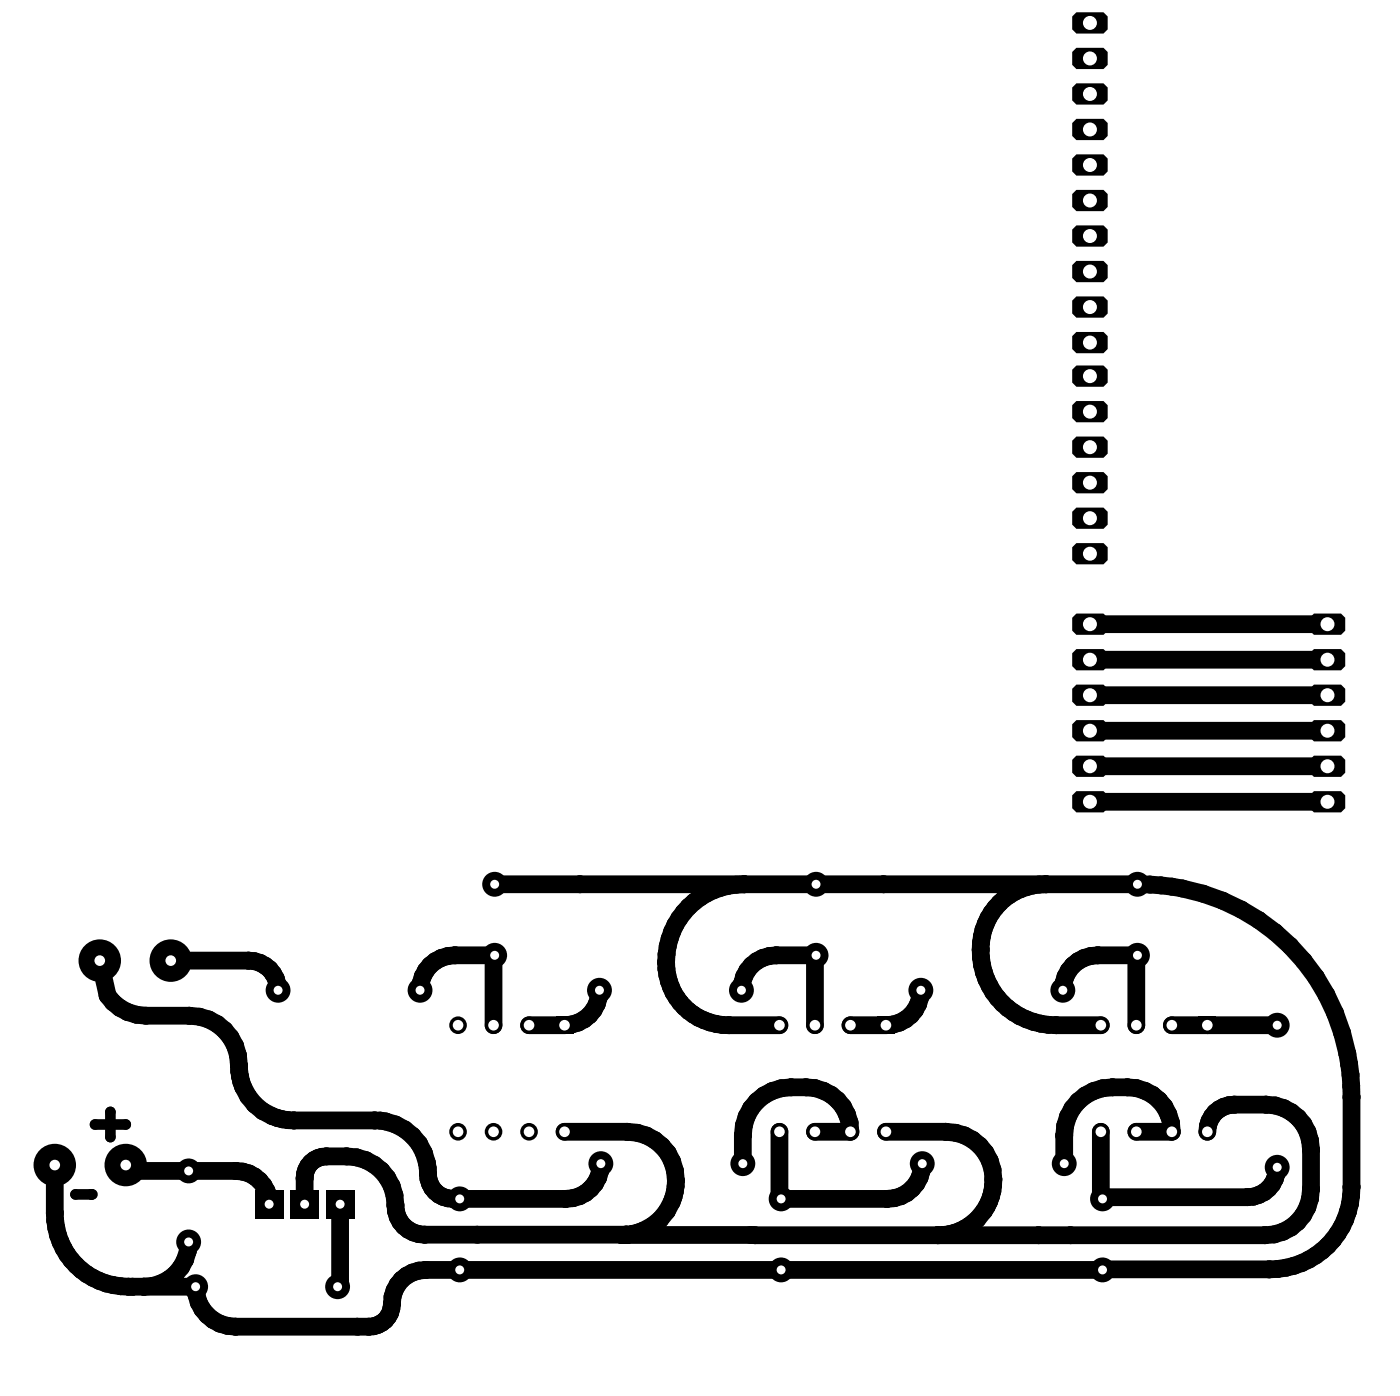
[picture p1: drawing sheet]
<svg xmlns="http://www.w3.org/2000/svg" width="100mm" height="100mm" viewBox="0 0 100 100" stroke-linecap="round" stroke-linejoin="round" font-family="sans-serif">
<g fill="none" stroke="#000" stroke-width="1.3">
<path d="M78 44.6h17M78 47.2h17M78 49.7h17M78 52.3h17M78 54.8h17M78 57.3h17M7.1 69.3v-.6l.6 2.5a3.3 3.3 0 0 0 2.7 1.4h3.1a3.6 3.6 0 0 1 3.6 4 3.9 3.9 0 0 0 3.9 3.5h5.8a3.8 3.8 0 0 1 3.9 4.2 1.79 1.79 0 0 0 1.7 1.4h8.1a2.49 2.49 0 0 0 2.5-2.5M12.2 68.7h5.6a2.08 2.08 0 0 1 2.1 2.1M30.1 70.8a2.46 2.46 0 0 1 2.5-2.5h2.8l-.1 .1v4.9M35.4 63.2h46.1a15 15 0 0 1 15.2 15.3v6.4a5.8 5.8 0 0 1-5.9 5.9h-60.3a2.47 2.47 0 0 0-2.5 2.8 1.6 1.6 0 0 1-1.6 1.3h-9.5a2.83 2.83 0 0 1-2.9-2.9h-4.8a5.2 5.2 0 0 1-5.3-5.3v-3.4M42.9 70.8a2.46 2.46 0 0 1-2.5 2.5h-2.5M53.1 70.8a2.46 2.46 0 0 1 2.5-2.5h2.8l-.1 .1v4.9"/>
<path d="M53.3 63.2a5.4 5.4 0 0 0-4.9 8.2 4.4 4.4 0 0 0 3.8 1.9h3.6M65.9 70.8a2.46 2.46 0 0 1-2.5 2.5h-2.5M74.8 63.2a4.7 4.7 0 0 0-4.4 6.3 5.3 5.3 0 0 0 5.2 3.8h3.2M76.1 70.8a2.46 2.46 0 0 1 2.5-2.5h2.8l-.1 .1v4.9M83.9 73.3h7.5M9 83.3l.4 .4h7.5a2.36 2.36 0 0 1 2.4 2.4M13.5 88.8a3.2 3.2 0 0 1-3.2 3.2M21.8 86.1v-1.8a1.54 1.54 0 0 1 1.6-1.6h1.4a3.6 3.6 0 0 1 3.5 3.9 2.06 2.06 0 0 0 2.1 1.7h14.5M24.3 86.1v5.7l-.1 .2M40.4 80.9h4.5a3.6 3.6 0 0 1 3.4 2.7 3.6 3.6 0 0 1-1.6 4.1 3.9 3.9 0 0 1-1.8 .6M44.9 88.3h.1M55.8 80.9v4.7l.1 .1h7.6a2.49 2.49 0 0 0 2.5-2.5"/>
<path d="M58.3 80.9h2.6a3.1 3.1 0 0 0-3.2-3.1 4.2 4.2 0 0 0-3.5 1 3.4 3.4 0 0 0-1 2.4v2M63.4 80.9h4.3a3.6 3.6 0 0 1 3.2 2.4 3.6 3.6 0 0 1-1 3.9 3.9 3.9 0 0 1-2.8 1.1M78.8 80.9v4.7M78.8 85.6l.1 .1M81.3 80.9h2.6a3.1 3.1 0 0 0-3.2-3.1 4.2 4.2 0 0 0-3.5 1 3.4 3.4 0 0 0-1 2.4v2M86.4 80.9a1.91 1.91 0 0 1 1.9-1.9h2.3a3.2 3.2 0 0 1 3.2 3.2v2.8a3.3 3.3 0 0 1-3.3 3.3h-46h.3M91.4 83.5a2.12 2.12 0 0 1-2.1 2.1h-10.5"/>
</g>
<g fill="#000">
<circle cx="7.1" cy="69.3" r=".63"/>
<circle cx="7.4" cy="70.6" r=".12"/>
<circle cx="7.7" cy="71.2" r=".63"/>
<circle cx="7.9" cy="79.5" r=".38"/>
<circle cx="8.1" cy="71.7" r=".63"/>
<circle cx="8.6" cy="72.1" r=".63"/>
<circle cx="9.1" cy="72.4" r=".63"/>
<circle cx="9.8" cy="72.6" r=".63"/>
<circle cx="10.4" cy="72.6" r=".63"/>
<circle cx="13.5" cy="72.6" r=".63"/>
<circle cx="14.3" cy="72.7" r=".63"/>
<circle cx="14.9" cy="72.9" r=".63"/>
<circle cx="15.5" cy="73.2" r=".63"/>
<circle cx="16.1" cy="73.7" r=".63"/>
<circle cx="16.5" cy="74.2" r=".63"/>
<circle cx="16.8" cy="74.8" r=".63"/>
<circle cx="17" cy="75.5" r=".63"/>
<circle cx="17.1" cy="76.2" r=".63"/>
<circle cx="17.1" cy="76.6" r=".63"/>
<circle cx="17.2" cy="77" r=".63"/>
<circle cx="17.3" cy="77.4" r=".63"/>
<circle cx="17.4" cy="77.7" r=".63"/>
<circle cx="17.8" cy="78.4" r=".63"/>
<circle cx="17.8" cy="68.7" r=".63"/>
<circle cx="18.2" cy="68.7" r=".63"/>
<circle cx="18.2" cy="79" r=".63"/>
<circle cx="18.6" cy="68.9" r=".63"/>
<circle cx="18.8" cy="79.5" r=".63"/>
<circle cx="19" cy="69.1" r=".63"/>
<circle cx="19.3" cy="69.3" r=".63"/>
<circle cx="19.5" cy="79.8" r=".63"/>
<circle cx="19.5" cy="69.6" r=".63"/>
<circle cx="19.7" cy="70" r=".63"/>
<circle cx="19.8" cy="80" r=".63"/>
<circle cx="19.9" cy="70.4" r=".63"/>
<circle cx="30.1" cy="70.3" r=".63"/>
<circle cx="30.2" cy="69.8" r=".63"/>
<circle cx="30.5" cy="69.4" r=".63"/>
<circle cx="30.8" cy="69" r=".63"/>
<circle cx="31.1" cy="68.7" r=".63"/>
<circle cx="31.6" cy="68.5" r=".63"/>
<circle cx="32" cy="68.4" r=".63"/>
<circle cx="32.6" cy="68.3" r=".63"/>
<circle cx="35.3" cy="68.4" r=".63"/>
<circle cx="40.9" cy="73.3" r=".63"/>
<circle cx="41.4" cy="73.1" r=".63"/>
<circle cx="41.5" cy="63.2" r=".63"/>
<circle cx="41.8" cy="72.9" r=".63"/>
<circle cx="42.2" cy="72.6" r=".63"/>
<circle cx="42.5" cy="72.2" r=".63"/>
<circle cx="42.7" cy="71.8" r=".63"/>
<circle cx="42.8" cy="71.3" r=".63"/>
<circle cx="47.7" cy="68.8" r=".63"/>
<circle cx="47.7" cy="69.3" r=".63"/>
<circle cx="47.7" cy="68.2" r=".63"/>
<circle cx="47.8" cy="69.7" r=".63"/>
<circle cx="47.8" cy="67.7" r=".63"/>
<circle cx="47.9" cy="70.2" r=".63"/>
<circle cx="47.9" cy="67.1" r=".63"/>
<circle cx="48" cy="70.6" r=".63"/>
<circle cx="48.1" cy="66.6" r=".63"/>
<circle cx="48.2" cy="71" r=".63"/>
<circle cx="48.3" cy="66.1" r=".63"/>
<circle cx="48.4" cy="71.4" r=".63"/>
<circle cx="48.6" cy="65.7" r=".63"/>
<circle cx="48.7" cy="71.7" r=".63"/>
<circle cx="48.9" cy="65.3" r=".63"/>
<circle cx="49" cy="72" r=".63"/>
<circle cx="49.3" cy="72.3" r=".63"/>
<circle cx="49.3" cy="64.9" r=".63"/>
<circle cx="49.6" cy="72.6" r=".63"/>
<circle cx="49.7" cy="64.5" r=".63"/>
<circle cx="50" cy="72.8" r=".63"/>
<circle cx="50.1" cy="64.2" r=".63"/>
<circle cx="50.4" cy="73" r=".63"/>
<circle cx="50.6" cy="63.9" r=".63"/>
<circle cx="50.8" cy="73.1" r=".63"/>
<circle cx="51.1" cy="63.7" r=".63"/>
<circle cx="51.2" cy="73.2" r=".63"/>
<circle cx="51.6" cy="63.5" r=".63"/>
<circle cx="51.7" cy="73.3" r=".63"/>
<circle cx="52.1" cy="63.4" r=".63"/>
<circle cx="52.2" cy="73.3" r=".63"/>
<circle cx="52.7" cy="63.3" r=".63"/>
<circle cx="53.1" cy="70.3" r=".63"/>
<circle cx="53.2" cy="69.8" r=".63"/>
<circle cx="53.3" cy="63.2" r=".63"/>
<circle cx="53.4" cy="79.9" r=".63"/>
<circle cx="53.5" cy="69.4" r=".63"/>
<circle cx="53.7" cy="79.3" r=".63"/>
<circle cx="53.8" cy="69" r=".63"/>
<circle cx="54.1" cy="68.7" r=".63"/>
<circle cx="54.2" cy="78.8" r=".63"/>
<circle cx="54.6" cy="68.5" r=".63"/>
<circle cx="54.7" cy="78.3" r=".63"/>
<circle cx="55" cy="68.4" r=".63"/>
<circle cx="55.2" cy="78" r=".63"/>
<circle cx="55.6" cy="68.3" r=".63"/>
<circle cx="55.9" cy="77.8" r=".63"/>
<circle cx="56.6" cy="77.8" r=".63"/>
<circle cx="57.7" cy="77.8" r=".63"/>
<circle cx="58" cy="63.2" r=".63"/>
<circle cx="58.3" cy="68.4" r=".63"/>
<circle cx="58.3" cy="77.8" r=".63"/>
<circle cx="58.9" cy="78" r=".63"/>
<circle cx="59.5" cy="78.3" r=".63"/>
<circle cx="59.9" cy="78.7" r=".63"/>
<circle cx="60.3" cy="79.2" r=".63"/>
<circle cx="60.6" cy="79.7" r=".63"/>
<circle cx="63.2" cy="63.2" r=".63"/>
<circle cx="63.9" cy="73.3" r=".63"/>
<circle cx="64.4" cy="73.1" r=".63"/>
<circle cx="64.8" cy="72.9" r=".63"/>
<circle cx="65.2" cy="72.6" r=".63"/>
<circle cx="65.5" cy="72.2" r=".63"/>
<circle cx="65.7" cy="71.8" r=".63"/>
<circle cx="65.8" cy="71.3" r=".63"/>
<circle cx="70.2" cy="67.9" r=".63"/>
<circle cx="70.2" cy="67.4" r=".63"/>
<circle cx="70.2" cy="68.5" r=".63"/>
<circle cx="70.3" cy="67" r=".63"/>
<circle cx="70.3" cy="69" r=".63"/>
<circle cx="70.4" cy="66.5" r=".63"/>
<circle cx="70.4" cy="69.5" r=".63"/>
<circle cx="70.5" cy="66.1" r=".63"/>
<circle cx="70.6" cy="70" r=".63"/>
<circle cx="70.7" cy="65.7" r=".63"/>
<circle cx="70.8" cy="70.5" r=".63"/>
<circle cx="71" cy="65.3" r=".63"/>
<circle cx="71.1" cy="71" r=".63"/>
<circle cx="71.2" cy="64.9" r=".63"/>
<circle cx="71.4" cy="71.4" r=".63"/>
<circle cx="71.5" cy="64.6" r=".63"/>
<circle cx="71.7" cy="71.8" r=".63"/>
<circle cx="71.8" cy="64.3" r=".63"/>
<circle cx="72.1" cy="72.1" r=".63"/>
<circle cx="72.2" cy="64" r=".63"/>
<circle cx="72.5" cy="72.4" r=".63"/>
<circle cx="72.6" cy="63.8" r=".63"/>
<circle cx="73" cy="72.7" r=".63"/>
<circle cx="73" cy="63.6" r=".63"/>
<circle cx="73.4" cy="63.5" r=".63"/>
<circle cx="73.5" cy="72.9" r=".63"/>
<circle cx="73.9" cy="63.3" r=".63"/>
<circle cx="74" cy="73.1" r=".63"/>
<circle cx="74.4" cy="63.3" r=".63"/>
<circle cx="74.5" cy="73.2" r=".63"/>
<circle cx="74.8" cy="63.2" r=".63"/>
<circle cx="75" cy="73.3" r=".63"/>
<circle cx="75.6" cy="73.3" r=".63"/>
<circle cx="76.1" cy="70.3" r=".63"/>
<circle cx="76.2" cy="69.8" r=".63"/>
<circle cx="76.4" cy="79.9" r=".63"/>
<circle cx="76.5" cy="69.4" r=".63"/>
<circle cx="76.7" cy="79.3" r=".63"/>
<circle cx="76.8" cy="69" r=".63"/>
<circle cx="77.1" cy="68.7" r=".63"/>
<circle cx="77.2" cy="78.8" r=".63"/>
<circle cx="77.6" cy="68.5" r=".63"/>
<circle cx="77.7" cy="78.3" r=".63"/>
<circle cx="78" cy="68.4" r=".63"/>
<circle cx="78.2" cy="78" r=".63"/>
<circle cx="78.6" cy="68.3" r=".63"/>
<circle cx="78.9" cy="77.8" r=".63"/>
<circle cx="79.6" cy="77.8" r=".63"/>
<circle cx="80.7" cy="77.8" r=".63"/>
<circle cx="81.3" cy="68.4" r=".63"/>
<circle cx="81.3" cy="77.8" r=".63"/>
<circle cx="81.5" cy="63.2" r=".63"/>
<circle cx="81.9" cy="78" r=".63"/>
<circle cx="82.3" cy="63.3" r=".63"/>
<circle cx="82.5" cy="78.3" r=".63"/>
<circle cx="82.9" cy="78.7" r=".63"/>
<circle cx="83.1" cy="63.3" r=".63"/>
<circle cx="83.3" cy="79.2" r=".63"/>
<circle cx="83.6" cy="79.7" r=".63"/>
<circle cx="83.9" cy="63.4" r=".63"/>
<circle cx="84.6" cy="63.5" r=".63"/>
<circle cx="86.1" cy="63.9" r=".63"/>
<circle cx="86.7" cy="79.9" r=".63"/>
<circle cx="87" cy="79.6" r=".63"/>
<circle cx="87.2" cy="79.3" r=".63"/>
<circle cx="87.5" cy="64.4" r=".63"/>
<circle cx="87.6" cy="79.2" r=".63"/>
<circle cx="87.9" cy="79" r=".63"/>
<circle cx="88.3" cy="79" r=".63"/>
<circle cx="88.8" cy="65.1" r=".63"/>
<circle cx="90.1" cy="65.8" r=".63"/>
<circle cx="90.6" cy="79" r=".63"/>
<circle cx="91.2" cy="66.7" r=".63"/>
<circle cx="91.3" cy="79.1" r=".63"/>
<circle cx="91.9" cy="79.3" r=".63"/>
<circle cx="92.3" cy="67.6" r=".63"/>
<circle cx="92.4" cy="79.5" r=".63"/>
<circle cx="92.9" cy="79.9" r=".63"/>
<circle cx="93.3" cy="68.7" r=".63"/>
<circle cx="94.2" cy="69.9" r=".63"/>
<circle cx="94.9" cy="71.1" r=".63"/>
<circle cx="95.5" cy="72.5" r=".63"/>
<circle cx="96" cy="73.9" r=".63"/>
<circle cx="96.4" cy="75.4" r=".63"/>
<circle cx="96.5" cy="76.1" r=".63"/>
<circle cx="96.6" cy="76.9" r=".63"/>
<circle cx="96.7" cy="77.7" r=".63"/>
<circle cx="96.7" cy="78.5" r=".63"/>
<circle cx="3.9" cy="86.7" r=".63"/>
<circle cx="3.9" cy="87.3" r=".63"/>
<circle cx="4" cy="87.8" r=".63"/>
<circle cx="4.1" cy="88.3" r=".63"/>
<circle cx="4.3" cy="88.8" r=".63"/>
<circle cx="4.5" cy="89.3" r=".63"/>
<circle cx="4.8" cy="89.7" r=".63"/>
<circle cx="5.1" cy="90.1" r=".63"/>
<circle cx="5.4" cy="85.4" r=".38"/>
<circle cx="5.4" cy="90.5" r=".63"/>
<circle cx="5.8" cy="90.8" r=".63"/>
<circle cx="6.2" cy="91.1" r=".63"/>
<circle cx="6.5" cy="85.4" r=".38"/>
<circle cx="6.7" cy="91.4" r=".63"/>
<circle cx="6.8" cy="80.4" r=".38"/>
<circle cx="7.1" cy="91.6" r=".63"/>
<circle cx="7.6" cy="91.8" r=".63"/>
<circle cx="7.9" cy="80.4" r=".38"/>
<circle cx="7.9" cy="81.3" r=".38"/>
<circle cx="8.1" cy="91.9" r=".63"/>
<circle cx="8.6" cy="92" r=".63"/>
<circle cx="9" cy="80.4" r=".38"/>
<circle cx="9.2" cy="92" r=".63"/>
<circle cx="9.4" cy="83.7" r=".63"/>
<circle cx="9.5" cy="92" r=".63"/>
<circle cx="10.3" cy="92" r=".63"/>
<circle cx="10.9" cy="92" r=".63"/>
<circle cx="11.6" cy="91.8" r=".63"/>
<circle cx="12.1" cy="91.5" r=".63"/>
<circle cx="12.6" cy="91.1" r=".63"/>
<circle cx="13" cy="90.6" r=".63"/>
<circle cx="13.2" cy="90.1" r=".63"/>
<circle cx="13.4" cy="89.5" r=".63"/>
<circle cx="14.1" cy="92.6" r=".63"/>
<circle cx="14.2" cy="93.2" r=".63"/>
<circle cx="14.5" cy="93.6" r=".63"/>
<circle cx="14.8" cy="94.1" r=".63"/>
<circle cx="15.2" cy="94.4" r=".63"/>
<circle cx="15.7" cy="94.7" r=".63"/>
<circle cx="16.3" cy="94.8" r=".63"/>
<circle cx="16.9" cy="94.9" r=".63"/>
<circle cx="16.9" cy="83.7" r=".63"/>
<circle cx="17.4" cy="83.8" r=".63"/>
<circle cx="17.8" cy="83.9" r=".63"/>
<circle cx="18.2" cy="84.1" r=".63"/>
<circle cx="18.6" cy="84.4" r=".63"/>
<circle cx="18.9" cy="84.8" r=".63"/>
<circle cx="19.1" cy="85.2" r=".63"/>
<circle cx="19.2" cy="85.6" r=".63"/>
<circle cx="20.2" cy="80.1" r=".63"/>
<circle cx="20.6" cy="80.1" r=".63"/>
<circle cx="21" cy="80.1" r=".63"/>
<circle cx="21.8" cy="84.3" r=".63"/>
<circle cx="21.8" cy="83.9" r=".63"/>
<circle cx="21.9" cy="83.7" r=".63"/>
<circle cx="22.1" cy="83.4" r=".63"/>
<circle cx="22.2" cy="83.2" r=".63"/>
<circle cx="22.5" cy="83" r=".63"/>
<circle cx="22.7" cy="82.8" r=".63"/>
<circle cx="23" cy="82.7" r=".63"/>
<circle cx="23.4" cy="82.7" r=".63"/>
<circle cx="24.3" cy="91.8" r=".63"/>
<circle cx="24.8" cy="82.7" r=".63"/>
<circle cx="25.5" cy="82.8" r=".63"/>
<circle cx="25.6" cy="94.9" r=".63"/>
<circle cx="26.2" cy="83" r=".63"/>
<circle cx="26.4" cy="94.9" r=".63"/>
<circle cx="26.7" cy="94.9" r=".63"/>
<circle cx="26.8" cy="83.3" r=".63"/>
<circle cx="26.8" cy="80.1" r=".63"/>
<circle cx="27" cy="94.8" r=".63"/>
<circle cx="27.2" cy="80.1" r=".63"/>
<circle cx="27.3" cy="83.7" r=".63"/>
<circle cx="27.3" cy="94.6" r=".63"/>
<circle cx="27.6" cy="94.4" r=".63"/>
<circle cx="27.6" cy="80.2" r=".63"/>
<circle cx="27.7" cy="84.2" r=".63"/>
<circle cx="27.8" cy="94.2" r=".63"/>
<circle cx="27.9" cy="93.9" r=".63"/>
<circle cx="28" cy="93.6" r=".63"/>
<circle cx="28" cy="84.8" r=".63"/>
<circle cx="28" cy="93.2" r=".63"/>
<circle cx="28.1" cy="92.7" r=".63"/>
<circle cx="28.2" cy="85.5" r=".63"/>
<circle cx="28.2" cy="92.3" r=".63"/>
<circle cx="28.3" cy="86.2" r=".63"/>
<circle cx="28.3" cy="80.4" r=".63"/>
<circle cx="28.3" cy="86.6" r=".63"/>
<circle cx="28.4" cy="91.9" r=".63"/>
<circle cx="28.5" cy="87" r=".63"/>
<circle cx="28.6" cy="87.4" r=".63"/>
<circle cx="28.7" cy="91.5" r=".63"/>
<circle cx="28.9" cy="87.7" r=".63"/>
<circle cx="29" cy="80.8" r=".63"/>
<circle cx="29.1" cy="91.2" r=".63"/>
<circle cx="29.2" cy="88" r=".63"/>
<circle cx="29.5" cy="91" r=".63"/>
<circle cx="29.5" cy="81.2" r=".63"/>
<circle cx="29.6" cy="88.1" r=".63"/>
<circle cx="30" cy="88.3" r=".63"/>
<circle cx="30" cy="90.9" r=".63"/>
<circle cx="30" cy="81.8" r=".63"/>
<circle cx="30.3" cy="82.4" r=".63"/>
<circle cx="30.4" cy="88.3" r=".63"/>
<circle cx="30.5" cy="90.8" r=".63"/>
<circle cx="30.5" cy="83.2" r=".63"/>
<circle cx="30.6" cy="83.6" r=".63"/>
<circle cx="30.6" cy="84" r=".63"/>
<circle cx="30.7" cy="84.3" r=".63"/>
<circle cx="30.8" cy="84.7" r=".63"/>
<circle cx="30.9" cy="85" r=".63"/>
<circle cx="31.1" cy="85.2" r=".63"/>
<circle cx="31.4" cy="85.4" r=".63"/>
<circle cx="31.7" cy="85.6" r=".63"/>
<circle cx="32.1" cy="85.7" r=".63"/>
<circle cx="32.4" cy="85.7" r=".63"/>
<circle cx="34.2" cy="88.3" r=".63"/>
<circle cx="40.5" cy="85.7" r=".63"/>
<circle cx="41" cy="85.7" r=".63"/>
<circle cx="41.5" cy="85.6" r=".63"/>
<circle cx="41.9" cy="85.3" r=".63"/>
<circle cx="42.3" cy="85" r=".63"/>
<circle cx="42.6" cy="84.6" r=".63"/>
<circle cx="42.8" cy="84.2" r=".63"/>
<circle cx="42.9" cy="83.7" r=".63"/>
<circle cx="44.5" cy="88.3" r=".63"/>
<circle cx="44.8" cy="88.3" r=".63"/>
<circle cx="44.9" cy="88.3" r=".63"/>
<circle cx="44.9" cy="80.9" r=".63"/>
<circle cx="45.3" cy="88.2" r=".63"/>
<circle cx="45.6" cy="81" r=".63"/>
<circle cx="45.6" cy="88.2" r=".63"/>
<circle cx="46" cy="88" r=".63"/>
<circle cx="46.3" cy="81.2" r=".63"/>
<circle cx="46.7" cy="87.7" r=".63"/>
<circle cx="46.8" cy="81.5" r=".63"/>
<circle cx="47.2" cy="87.2" r=".63"/>
<circle cx="47.4" cy="82" r=".63"/>
<circle cx="47.7" cy="86.6" r=".63"/>
<circle cx="47.8" cy="82.5" r=".63"/>
<circle cx="48.1" cy="86" r=".63"/>
<circle cx="48.1" cy="83.1" r=".63"/>
<circle cx="48.2" cy="85.6" r=".63"/>
<circle cx="48.3" cy="85.2" r=".63"/>
<circle cx="48.3" cy="83.7" r=".63"/>
<circle cx="48.3" cy="84.8" r=".63"/>
<circle cx="48.4" cy="84.4" r=".63"/>
<circle cx="53.2" cy="81.2" r=".63"/>
<circle cx="53.2" cy="80.5" r=".63"/>
<circle cx="53.7" cy="88.3" r=".63"/>
<circle cx="54" cy="88.3" r=".63"/>
<circle cx="55.8" cy="85.6" r=".63"/>
<circle cx="60.8" cy="80.3" r=".63"/>
<circle cx="63.5" cy="85.7" r=".63"/>
<circle cx="64" cy="85.7" r=".63"/>
<circle cx="64.5" cy="85.6" r=".63"/>
<circle cx="64.9" cy="85.3" r=".63"/>
<circle cx="65.3" cy="85" r=".63"/>
<circle cx="65.6" cy="84.6" r=".63"/>
<circle cx="65.8" cy="84.2" r=".63"/>
<circle cx="65.9" cy="83.7" r=".63"/>
<circle cx="67.1" cy="88.3" r=".63"/>
<circle cx="67.5" cy="88.3" r=".63"/>
<circle cx="67.7" cy="80.9" r=".63"/>
<circle cx="67.9" cy="88.3" r=".63"/>
<circle cx="68.3" cy="88.2" r=".63"/>
<circle cx="68.4" cy="81" r=".63"/>
<circle cx="68.7" cy="88" r=".63"/>
<circle cx="69" cy="81.2" r=".63"/>
<circle cx="69" cy="87.9" r=".63"/>
<circle cx="69.3" cy="87.7" r=".63"/>
<circle cx="69.6" cy="81.5" r=".63"/>
<circle cx="69.9" cy="87.2" r=".63"/>
<circle cx="70.1" cy="81.9" r=".63"/>
<circle cx="70.4" cy="86.6" r=".63"/>
<circle cx="70.5" cy="82.4" r=".63"/>
<circle cx="70.6" cy="86.3" r=".63"/>
<circle cx="70.8" cy="85.9" r=".63"/>
<circle cx="70.8" cy="83" r=".63"/>
<circle cx="70.9" cy="85.6" r=".63"/>
<circle cx="71" cy="85.2" r=".63"/>
<circle cx="71" cy="83.7" r=".63"/>
<circle cx="71.1" cy="84.8" r=".63"/>
<circle cx="71.1" cy="84.4" r=".63"/>
<circle cx="74.3" cy="88.3" r=".63"/>
<circle cx="76.2" cy="81.2" r=".63"/>
<circle cx="76.2" cy="80.5" r=".63"/>
<circle cx="76.6" cy="88.3" r=".63"/>
<circle cx="78.8" cy="85.6" r=".63"/>
<circle cx="78.9" cy="90.8" r=".63"/>
<circle cx="83.8" cy="80.3" r=".63"/>
<circle cx="86.4" cy="80.5" r=".63"/>
<circle cx="86.5" cy="80.2" r=".63"/>
<circle cx="89.3" cy="85.6" r=".63"/>
<circle cx="89.7" cy="85.6" r=".63"/>
<circle cx="90.1" cy="85.5" r=".63"/>
<circle cx="90.5" cy="85.3" r=".63"/>
<circle cx="90.5" cy="88.3" r=".63"/>
<circle cx="90.8" cy="85" r=".63"/>
<circle cx="90.8" cy="90.8" r=".63"/>
<circle cx="91" cy="84.7" r=".63"/>
<circle cx="91.2" cy="88.3" r=".63"/>
<circle cx="91.2" cy="84.3" r=".63"/>
<circle cx="91.4" cy="83.9" r=".63"/>
<circle cx="91.4" cy="90.8" r=".63"/>
<circle cx="91.8" cy="88.1" r=".63"/>
<circle cx="92" cy="90.7" r=".63"/>
<circle cx="92.4" cy="87.8" r=".63"/>
<circle cx="92.6" cy="90.5" r=".63"/>
<circle cx="92.9" cy="87.4" r=".63"/>
<circle cx="93.1" cy="90.3" r=".63"/>
<circle cx="93.3" cy="86.9" r=".63"/>
<circle cx="93.3" cy="80.4" r=".63"/>
<circle cx="93.6" cy="86.3" r=".63"/>
<circle cx="93.6" cy="81" r=".63"/>
<circle cx="93.7" cy="90.1" r=".63"/>
<circle cx="93.7" cy="81.6" r=".63"/>
<circle cx="93.7" cy="85.7" r=".63"/>
<circle cx="93.8" cy="85" r=".63"/>
<circle cx="93.8" cy="82.2" r=".63"/>
<circle cx="94.1" cy="89.8" r=".63"/>
<circle cx="94.6" cy="89.5" r=".63"/>
<circle cx="95" cy="89.1" r=".63"/>
<circle cx="95.4" cy="88.7" r=".63"/>
<circle cx="95.7" cy="88.2" r=".63"/>
<circle cx="96" cy="87.7" r=".63"/>
<circle cx="96.3" cy="87.2" r=".63"/>
<circle cx="96.5" cy="86.7" r=".63"/>
<circle cx="96.6" cy="86.1" r=".63"/>
<circle cx="96.7" cy="85.5" r=".63"/>
<circle cx="96.7" cy="84.9" r=".63"/>
</g>
<path d="M7.9 79.5v1.8M5.4 85.4h1.1M6.8 80.4h2.2" fill="none" stroke="#000" stroke-width=".76"/>
<g fill="#000">
<path d="M39.8 72.7h1.2v1.2h-1.2z"/>
<circle cx="6.5" cy="85.4" r=".38"/>
</g>
<path d="M7.1 68.7l.3 1.9" fill="none" stroke="#000" stroke-width=".25"/>
<circle cx="40.4" cy="73.3" r=".38" fill="#fff"/>
<circle cx="37.9" cy="73.3" r=".63" fill="#000"/>
<circle cx="37.9" cy="73.3" r=".38" fill="#fff"/>
<circle cx="35.3" cy="73.3" r=".63" fill="#000"/>
<circle cx="35.3" cy="73.3" r=".38" fill="#fff"/>
<circle cx="32.8" cy="73.3" r=".63" fill="#000"/>
<circle cx="32.8" cy="73.3" r=".38" fill="#fff"/>
<circle cx="32.8" cy="80.9" r=".63" fill="#000"/>
<circle cx="32.8" cy="80.9" r=".38" fill="#fff"/>
<circle cx="35.3" cy="80.9" r=".63" fill="#000"/>
<circle cx="35.3" cy="80.9" r=".38" fill="#fff"/>
<circle cx="37.9" cy="80.9" r=".63" fill="#000"/>
<circle cx="37.9" cy="80.9" r=".38" fill="#fff"/>
<circle cx="40.4" cy="80.9" r=".63" fill="#000"/>
<circle cx="40.4" cy="80.9" r=".38" fill="#fff"/>
<circle cx="35.4" cy="68.3" r=".89" fill="#000"/>
<circle cx="35.4" cy="68.3" r=".32" fill="#fff"/>
<circle cx="35.4" cy="63.2" r=".89" fill="#000"/>
<circle cx="35.4" cy="63.2" r=".32" fill="#fff"/>
<circle cx="32.9" cy="90.8" r=".89" fill="#000"/>
<circle cx="32.9" cy="90.8" r=".32" fill="#fff"/>
<circle cx="32.9" cy="85.7" r=".89" fill="#000"/>
<circle cx="32.9" cy="85.7" r=".32" fill="#fff"/>
<circle cx="42.9" cy="70.8" r=".89" fill="#000"/>
<circle cx="42.9" cy="70.8" r=".32" fill="#fff"/>
<circle cx="53.1" cy="70.8" r=".89" fill="#000"/>
<circle cx="53.1" cy="70.8" r=".32" fill="#fff"/>
<circle cx="19.9" cy="70.8" r=".89" fill="#000"/>
<circle cx="19.9" cy="70.8" r=".32" fill="#fff"/>
<circle cx="30.1" cy="70.8" r=".89" fill="#000"/>
<circle cx="30.1" cy="70.8" r=".32" fill="#fff"/>
<path d="M62.8 72.7h1.2v1.2h-1.2z" fill="#000"/>
<circle cx="63.4" cy="73.3" r=".38" fill="#fff"/>
<circle cx="60.9" cy="73.3" r=".63" fill="#000"/>
<circle cx="60.9" cy="73.3" r=".38" fill="#fff"/>
<circle cx="58.3" cy="73.3" r=".63" fill="#000"/>
<circle cx="58.3" cy="73.3" r=".38" fill="#fff"/>
<circle cx="55.8" cy="73.3" r=".63" fill="#000"/>
<circle cx="55.8" cy="73.3" r=".38" fill="#fff"/>
<circle cx="55.8" cy="80.9" r=".63" fill="#000"/>
<circle cx="55.8" cy="80.9" r=".38" fill="#fff"/>
<circle cx="58.3" cy="80.9" r=".63" fill="#000"/>
<circle cx="58.3" cy="80.9" r=".38" fill="#fff"/>
<circle cx="60.9" cy="80.9" r=".63" fill="#000"/>
<circle cx="60.9" cy="80.9" r=".38" fill="#fff"/>
<circle cx="63.4" cy="80.9" r=".63" fill="#000"/>
<circle cx="63.4" cy="80.9" r=".38" fill="#fff"/>
<circle cx="58.4" cy="68.3" r=".89" fill="#000"/>
<circle cx="58.4" cy="68.3" r=".32" fill="#fff"/>
<circle cx="58.4" cy="63.2" r=".89" fill="#000"/>
<circle cx="58.4" cy="63.2" r=".32" fill="#fff"/>
<circle cx="55.9" cy="90.8" r=".89" fill="#000"/>
<circle cx="55.9" cy="90.8" r=".32" fill="#fff"/>
<circle cx="55.9" cy="85.7" r=".89" fill="#000"/>
<circle cx="55.9" cy="85.7" r=".32" fill="#fff"/>
<circle cx="65.9" cy="70.8" r=".89" fill="#000"/>
<circle cx="65.9" cy="70.8" r=".32" fill="#fff"/>
<circle cx="76.1" cy="70.8" r=".89" fill="#000"/>
<circle cx="76.1" cy="70.8" r=".32" fill="#fff"/>
<path d="M85.8 72.7h1.2v1.2h-1.2z" fill="#000"/>
<circle cx="86.4" cy="73.3" r=".38" fill="#fff"/>
<circle cx="83.9" cy="73.3" r=".63" fill="#000"/>
<circle cx="83.9" cy="73.3" r=".38" fill="#fff"/>
<circle cx="81.3" cy="73.3" r=".63" fill="#000"/>
<circle cx="81.3" cy="73.3" r=".38" fill="#fff"/>
<circle cx="78.8" cy="73.3" r=".63" fill="#000"/>
<circle cx="78.8" cy="73.3" r=".38" fill="#fff"/>
<circle cx="78.8" cy="80.9" r=".63" fill="#000"/>
<circle cx="78.8" cy="80.9" r=".38" fill="#fff"/>
<circle cx="81.3" cy="80.9" r=".63" fill="#000"/>
<circle cx="81.3" cy="80.9" r=".38" fill="#fff"/>
<circle cx="83.9" cy="80.9" r=".63" fill="#000"/>
<circle cx="83.9" cy="80.9" r=".38" fill="#fff"/>
<circle cx="86.4" cy="80.9" r=".63" fill="#000"/>
<circle cx="86.4" cy="80.9" r=".38" fill="#fff"/>
<circle cx="81.4" cy="68.3" r=".89" fill="#000"/>
<circle cx="81.4" cy="68.3" r=".32" fill="#fff"/>
<circle cx="81.4" cy="63.2" r=".89" fill="#000"/>
<circle cx="81.4" cy="63.2" r=".32" fill="#fff"/>
<circle cx="78.9" cy="90.8" r=".89" fill="#000"/>
<circle cx="78.9" cy="90.8" r=".32" fill="#fff"/>
<circle cx="78.9" cy="85.7" r=".89" fill="#000"/>
<circle cx="78.9" cy="85.7" r=".32" fill="#fff"/>
<circle cx="91.4" cy="73.3" r=".89" fill="#000"/>
<circle cx="91.4" cy="73.3" r=".32" fill="#fff"/>
<circle cx="91.4" cy="83.5" r=".89" fill="#000"/>
<circle cx="91.4" cy="83.5" r=".32" fill="#fff"/>
<circle cx="66" cy="83.2" r=".89" fill="#000"/>
<circle cx="66" cy="83.2" r=".32" fill="#fff"/>
<circle cx="76.2" cy="83.2" r=".89" fill="#000"/>
<circle cx="76.2" cy="83.2" r=".32" fill="#fff"/>
<circle cx="43" cy="83.2" r=".89" fill="#000"/>
<circle cx="43" cy="83.2" r=".32" fill="#fff"/>
<circle cx="53.2" cy="83.2" r=".89" fill="#000"/>
<circle cx="53.2" cy="83.2" r=".32" fill="#fff"/>
<circle cx="9" cy="83.3" r="1.52" fill="#000"/>
<circle cx="9" cy="83.3" r=".38" fill="#fff"/>
<circle cx="3.9" cy="83.3" r="1.52" fill="#000"/>
<circle cx="3.9" cy="83.3" r=".38" fill="#fff"/>
<circle cx="12.2" cy="68.7" r="1.52" fill="#000"/>
<circle cx="12.2" cy="68.7" r=".38" fill="#fff"/>
<circle cx="7.1" cy="68.7" r="1.52" fill="#000"/>
<circle cx="7.1" cy="68.7" r=".38" fill="#fff"/>
<path d="M23.3 85.1h2v2h-2z" fill="#000"/>
<circle cx="24.3" cy="86.1" r=".32" fill="#fff"/>
<path d="M20.8 85.1h2v2h-2z" fill="#000"/>
<circle cx="21.8" cy="86.1" r=".32" fill="#fff"/>
<path d="M18.2 85.1h2.1v2h-2.1z" fill="#000"/>
<circle cx="19.3" cy="86.1" r=".32" fill="#fff"/>
<circle cx="14" cy="92" r=".89" fill="#000"/>
<circle cx="14" cy="92" r=".32" fill="#fff"/>
<circle cx="24.2" cy="92" r=".89" fill="#000"/>
<circle cx="24.2" cy="92" r=".32" fill="#fff"/>
<circle cx="13.5" cy="88.8" r=".89" fill="#000"/>
<circle cx="13.5" cy="88.8" r=".32" fill="#fff"/>
<circle cx="13.5" cy="83.7" r=".89" fill="#000"/>
<circle cx="13.5" cy="83.7" r=".32" fill="#fff"/>
<path d="M77 23.7h2l.3 .3v1l-.3 .3h-2l-.3-.3v-1z" fill-rule="evenodd" fill="#000"/>
<circle cx="78" cy="24.5" r=".5" fill="#fff"/>
<path d="M77 21.2h2l.3 .3v.9l-.3 .3h-2l-.3-.3v-.9z" fill-rule="evenodd" fill="#000"/>
<circle cx="78" cy="22" r=".5" fill="#fff"/>
<path d="M77 18.7h2l.3 .3v.9l-.3 .3h-2l-.3-.3v-.9z" fill-rule="evenodd" fill="#000"/>
<circle cx="78" cy="19.4" r=".5" fill="#fff"/>
<path d="M77 16.1h2l.3 .3v.9l-.3 .3h-2l-.3-.3v-.9z" fill-rule="evenodd" fill="#000"/>
<circle cx="78" cy="16.9" r=".5" fill="#fff"/>
<path d="M77 13.6h2l.3 .3v.9l-.3 .3h-2l-.3-.3v-.9z" fill-rule="evenodd" fill="#000"/>
<circle cx="78" cy="14.3" r=".5" fill="#fff"/>
<path d="M77 11h2l.3 .3v1l-.3 .3h-2l-.3-.3v-1z" fill-rule="evenodd" fill="#000"/>
<circle cx="78" cy="11.8" r=".5" fill="#fff"/>
<path d="M77 8.5h2l.3 .3v.9l-.3 .3h-2l-.3-.3v-.9z" fill-rule="evenodd" fill="#000"/>
<circle cx="78" cy="9.3" r=".5" fill="#fff"/>
<path d="M77 6h2l.3 .3v.9l-.3 .3h-2l-.3-.3v-.9z" fill-rule="evenodd" fill="#000"/>
<circle cx="78" cy="6.7" r=".5" fill="#fff"/>
<path d="M77 3.4h2l.3 .3v.9l-.3 .3h-2l-.3-.3v-.9z" fill-rule="evenodd" fill="#000"/>
<circle cx="78" cy="4.2" r=".5" fill="#fff"/>
<path d="M77 .9h2l.3 .3v.9l-.3 .3h-2l-.3-.3v-.9z" fill-rule="evenodd" fill="#000"/>
<circle cx="78" cy="1.6" r=".5" fill="#fff"/>
<path d="M77 38.8h2l.3 .3v1l-.3 .3h-2l-.3-.3v-1z" fill-rule="evenodd" fill="#000"/>
<circle cx="78" cy="39.6" r=".5" fill="#fff"/>
<path d="M77 36.3h2l.3 .3v.9l-.3 .3h-2l-.3-.3v-.9z" fill-rule="evenodd" fill="#000"/>
<circle cx="78" cy="37.1" r=".5" fill="#fff"/>
<path d="M77 33.8h2l.3 .3v.9l-.3 .3h-2l-.3-.3v-.9z" fill-rule="evenodd" fill="#000"/>
<circle cx="78" cy="34.5" r=".5" fill="#fff"/>
<path d="M77 31.2h2l.3 .3v.9l-.3 .3h-2l-.3-.3v-.9z" fill-rule="evenodd" fill="#000"/>
<circle cx="78" cy="32" r=".5" fill="#fff"/>
<path d="M77 28.7h2l.3 .3v.9l-.3 .3h-2l-.3-.3v-.9z" fill-rule="evenodd" fill="#000"/>
<circle cx="78" cy="29.4" r=".5" fill="#fff"/>
<path d="M77 26.1h2l.3 .3v1l-.3 .3h-2l-.3-.3v-1z" fill-rule="evenodd" fill="#000"/>
<circle cx="78" cy="26.9" r=".5" fill="#fff"/>
<path d="M94 56.6h2l.3 .3v.9l-.3 .3h-2l-.3-.3v-.9z" fill-rule="evenodd" fill="#000"/>
<circle cx="95" cy="57.3" r=".5" fill="#fff"/>
<path d="M94 54h2l.3 .3v1l-.3 .3h-2l-.3-.3v-1z" fill-rule="evenodd" fill="#000"/>
<circle cx="95" cy="54.8" r=".5" fill="#fff"/>
<path d="M94 51.5h2l.3 .3v.9l-.3 .3h-2l-.3-.3v-.9z" fill-rule="evenodd" fill="#000"/>
<circle cx="95" cy="52.3" r=".5" fill="#fff"/>
<path d="M94 49h2l.3 .3v.9l-.3 .3h-2l-.3-.3v-.9z" fill-rule="evenodd" fill="#000"/>
<circle cx="95" cy="49.7" r=".5" fill="#fff"/>
<path d="M94 46.4h2l.3 .3v.9l-.3 .3h-2l-.3-.3v-.9z" fill-rule="evenodd" fill="#000"/>
<circle cx="95" cy="47.2" r=".5" fill="#fff"/>
<path d="M94 43.9h2l.3 .3v.9l-.3 .3h-2l-.3-.3v-.9z" fill-rule="evenodd" fill="#000"/>
<circle cx="95" cy="44.6" r=".5" fill="#fff"/>
<path d="M77 56.6h2l.3 .3v.9l-.3 .3h-2l-.3-.3v-.9z" fill-rule="evenodd" fill="#000"/>
<circle cx="78" cy="57.3" r=".5" fill="#fff"/>
<path d="M77 54h2l.3 .3v1l-.3 .3h-2l-.3-.3v-1z" fill-rule="evenodd" fill="#000"/>
<circle cx="78" cy="54.8" r=".5" fill="#fff"/>
<path d="M77 51.5h2l.3 .3v.9l-.3 .3h-2l-.3-.3v-.9z" fill-rule="evenodd" fill="#000"/>
<circle cx="78" cy="52.3" r=".5" fill="#fff"/>
<path d="M77 49h2l.3 .3v.9l-.3 .3h-2l-.3-.3v-.9z" fill-rule="evenodd" fill="#000"/>
<circle cx="78" cy="49.7" r=".5" fill="#fff"/>
<path d="M77 46.4h2l.3 .3v.9l-.3 .3h-2l-.3-.3v-.9z" fill-rule="evenodd" fill="#000"/>
<circle cx="78" cy="47.2" r=".5" fill="#fff"/>
<path d="M77 43.9h2l.3 .3v.9l-.3 .3h-2l-.3-.3v-.9z" fill-rule="evenodd" fill="#000"/>
<circle cx="78" cy="44.6" r=".5" fill="#fff"/>
</svg>
